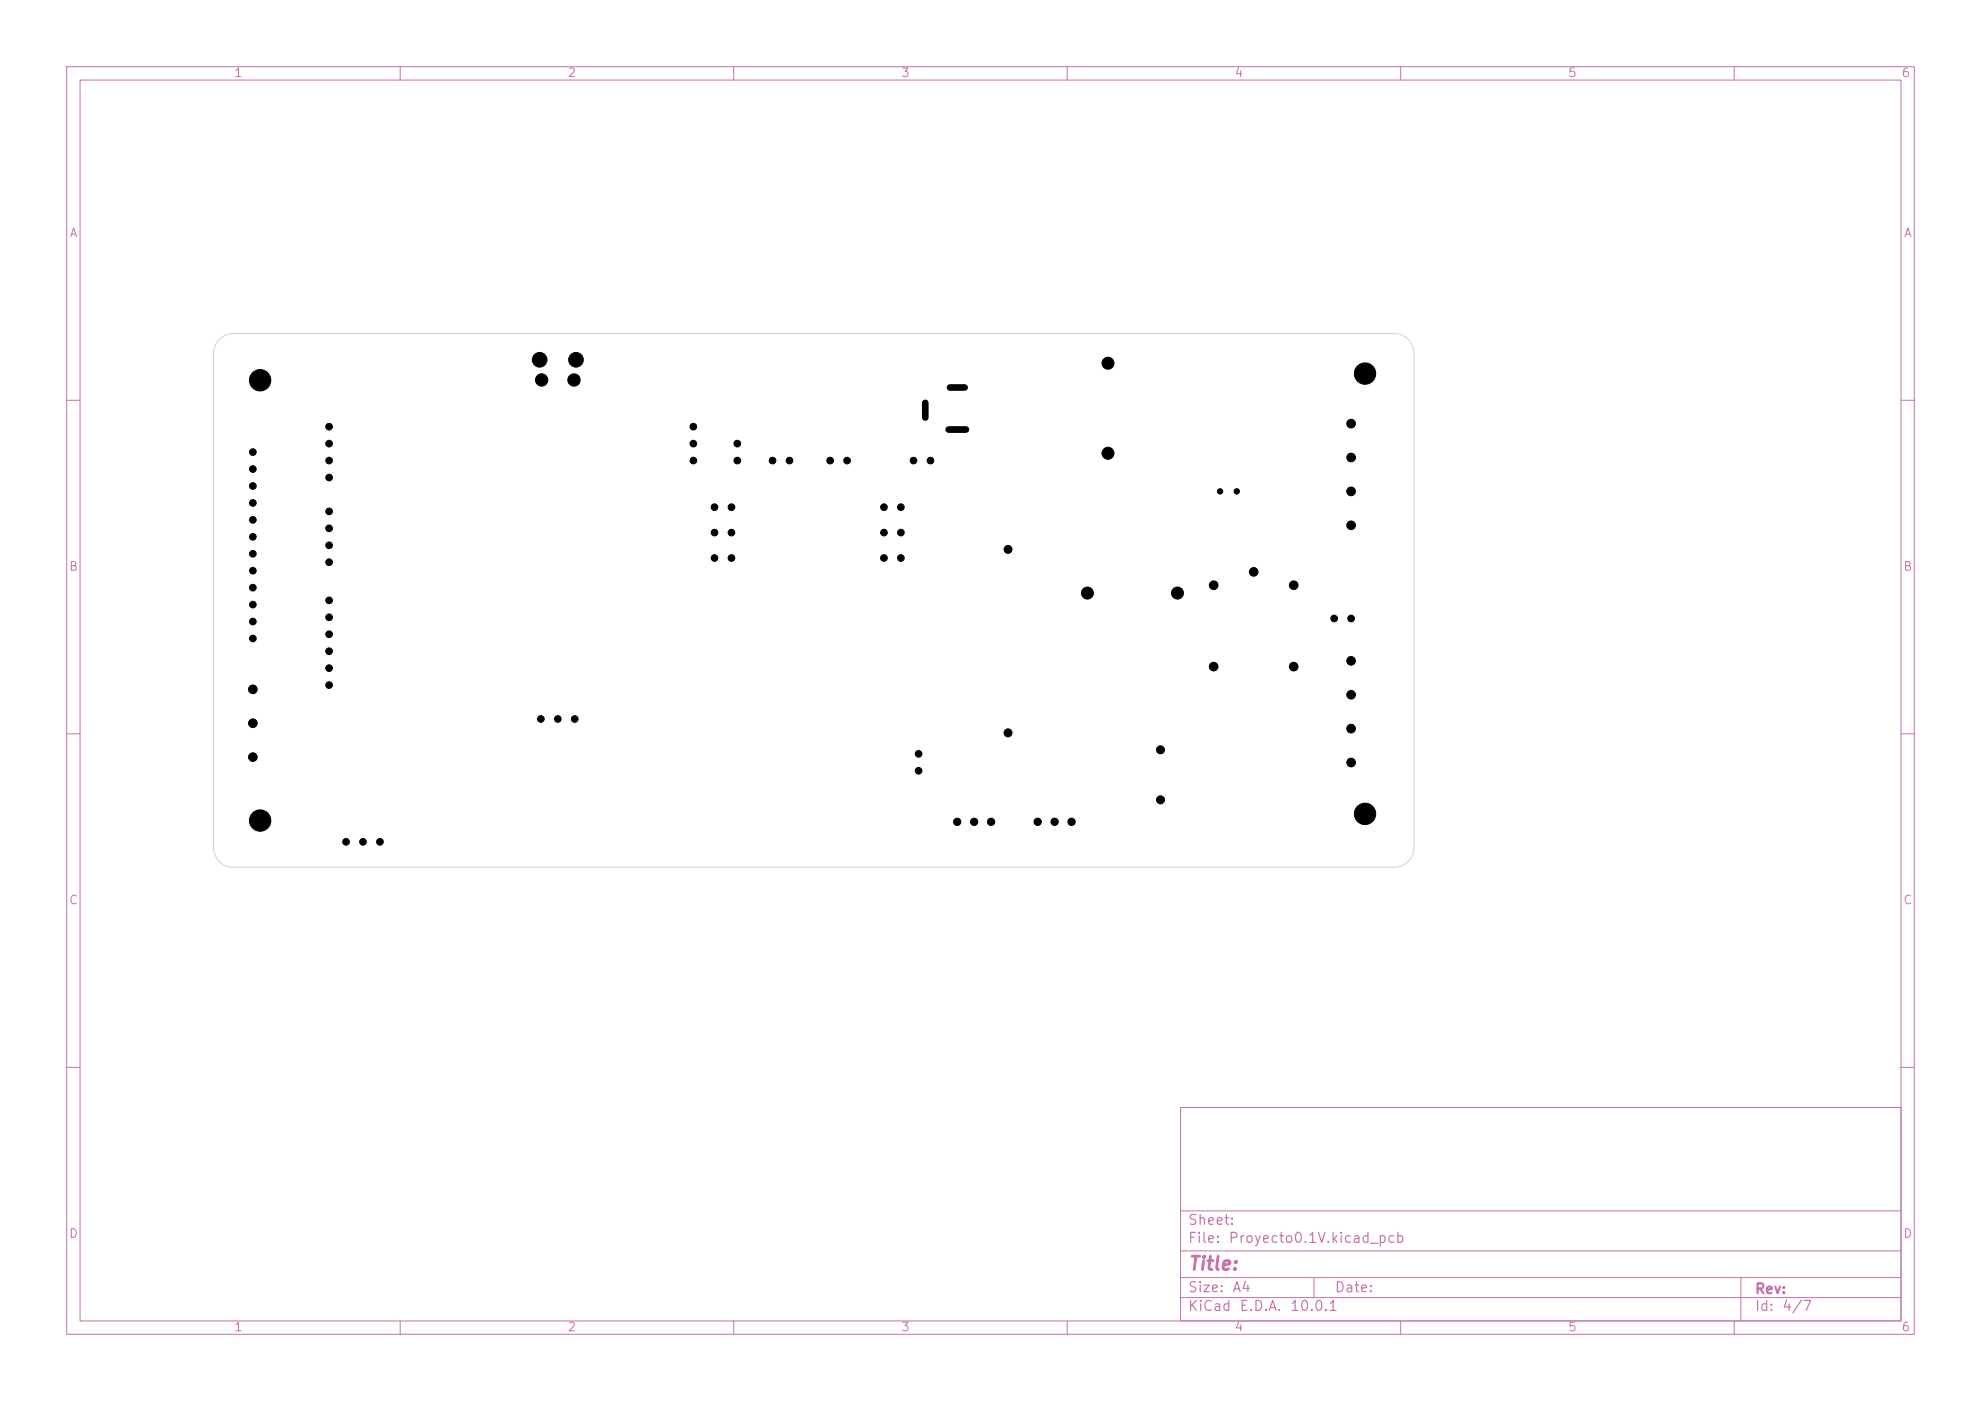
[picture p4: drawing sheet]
<svg xmlns="http://www.w3.org/2000/svg" width="297mm" height="210mm" viewBox="0 0 297 210" stroke-linecap="round" stroke-linejoin="round" font-family="sans-serif">
<defs><g id="words">
<text font-size="2" fill="#c872ab" x="178" y="190.9">Title:</text>
<g font-size="1.5" fill="#c872ab">
<text x="178" y="184">Sheet:</text>
<text x="178" y="186.7">File:</text>
<text x="184.1" y="186.7">Proyecto0.1V.kicad_pcb</text>
<text x="178" y="196.9">KiCad</text>
<text x="178" y="194.1">Size:</text>
<text x="184.7" y="194.1">A4</text>
<text x="185.7" y="196.9">E.D.A.</text>
<text x="193.3" y="196.9">10.0.1</text>
<text x="200" y="194.1">Date:</text>
<text x="263" y="194.3">Rev:</text>
<text x="263" y="196.9">Id:</text>
<text x="267.1" y="196.9">4/7</text>
</g>
<g font-size="1.3" fill="#c872ab">
<text x="35" y="11.9">1</text>
<text x="85" y="11.9">2</text>
<text x="135" y="11.9">3</text>
<text x="185" y="11.9">4</text>
<text x="235" y="11.9">5</text>
<text x="285" y="11.9">6</text>
<text x="10.3" y="35.9">A</text>
<text x="285.4" y="35.9">A</text>
<text x="10.3" y="85.9">B</text>
<text x="285.3" y="85.9">B</text>
<text x="10.3" y="135.9">C</text>
<text x="285.3" y="135.9">C</text>
<text x="10.3" y="185.9">D</text>
<text x="285.3" y="185.9">D</text>
<text x="35" y="199.9">1</text>
<text x="85" y="199.9">2</text>
<text x="135" y="199.9">3</text>
<text x="185" y="199.9">4</text>
<text x="235" y="199.9">5</text>
<text x="285" y="199.9">6</text>
</g>
</g></defs>
<g fill="none" stroke="#c872ab" stroke-width=".15">
<path d="M10 10h277v190h-277zM12 12h273v186h-273zM60 10v2M110 10v2M160 10v2M210 10v2M260 10v2M10 60h2M285 60h2M10 110h2M285 110h2M10 160h2"/>
<path d="M177 166h108v32h-108zM285 160h2M60 198v2M110 198v2M160 198v2M177 194.5h108M177 191.5h108M177 187.5h108M177 181.5h108M197 191.5v3M210 198v2M260 198v2"/>
<path d="M261 191.5v6.5"/>
</g>
<path d="M32.9 50.9a3 3 0 0 1 2.1-.9h174a3 3 0 0 1 3 3v74a3 3 0 0 1-3 3h-174a3 3 0 0 1-3-3v-74a3 3 0 0 1 .9-2.1z" fill="none" stroke="#d0d2cd" stroke-width=".15"/>
<g fill="#000" stroke="#000" stroke-width=".15">
<circle cx="39" cy="57" r="1.6"/>
<circle cx="80.9" cy="53.9" r="1.1"/>
<circle cx="81.2" cy="57" r=".92"/>
<circle cx="86.1" cy="57" r=".93"/>
<circle cx="86.4" cy="53.9" r="1.1"/>
<circle cx="166.1" cy="54.4" r=".9"/>
<circle cx="204.7" cy="56" r="1.6"/>
<circle cx="37.9" cy="77.9" r=".5"/>
<circle cx="37.9" cy="72.9" r=".5"/>
<circle cx="37.9" cy="75.4" r=".5"/>
<circle cx="37.9" cy="70.3" r=".5"/>
<circle cx="37.9" cy="67.8" r=".5"/>
<circle cx="49.3" cy="69" r=".5"/>
<circle cx="49.3" cy="66.5" r=".5"/>
<circle cx="49.3" cy="64" r=".5"/>
<circle cx="49.3" cy="71.6" r=".5"/>
<circle cx="49.3" cy="76.7" r=".5"/>
<circle cx="49.3" cy="79.2" r=".5"/>
<circle cx="103.9" cy="64" r=".5"/>
<circle cx="103.9" cy="66.5" r=".5"/>
<circle cx="103.9" cy="69" r=".5"/>
<circle cx="107.1" cy="79.8" r=".5"/>
<circle cx="107.1" cy="76" r=".5"/>
<circle cx="109.7" cy="79.8" r=".5"/>
<circle cx="109.7" cy="76" r=".5"/>
<circle cx="110.5" cy="69" r=".5"/>
<circle cx="110.5" cy="66.5" r=".5"/>
<circle cx="115.8" cy="69" r=".5"/>
<circle cx="118.4" cy="69" r=".5"/>
<circle cx="124.5" cy="69" r=".5"/>
<circle cx="127" cy="69" r=".5"/>
<circle cx="132.5" cy="76" r=".5"/>
<circle cx="132.5" cy="79.8" r=".5"/>
<circle cx="135.1" cy="76" r=".5"/>
<circle cx="135.1" cy="79.8" r=".5"/>
<circle cx="137" cy="69" r=".5"/>
<circle cx="139.5" cy="69" r=".5"/>
<circle cx="166.1" cy="67.9" r=".9"/>
<circle cx="182.9" cy="73.7" r=".4"/>
<circle cx="185.4" cy="73.7" r=".4"/>
<circle cx="202.6" cy="68.6" r=".65"/>
<circle cx="202.6" cy="73.7" r=".65"/>
<circle cx="202.6" cy="78.7" r=".65"/>
<circle cx="202.6" cy="63.5" r=".65"/>
<circle cx="37.9" cy="83" r=".5"/>
<circle cx="37.9" cy="90.6" r=".5"/>
<circle cx="37.9" cy="93.2" r=".5"/>
<circle cx="37.9" cy="88.1" r=".5"/>
<circle cx="37.9" cy="85.6" r=".5"/>
<circle cx="37.9" cy="80.5" r=".5"/>
<circle cx="37.9" cy="95.7" r=".5"/>
<circle cx="49.3" cy="84.3" r=".5"/>
<circle cx="49.3" cy="92.5" r=".5"/>
<circle cx="49.3" cy="81.7" r=".5"/>
<circle cx="49.3" cy="97.6" r=".5"/>
<circle cx="49.3" cy="95.1" r=".5"/>
<circle cx="49.3" cy="90" r=".5"/>
<circle cx="107.1" cy="83.6" r=".5"/>
<circle cx="109.7" cy="83.6" r=".5"/>
<circle cx="132.5" cy="83.6" r=".5"/>
<circle cx="135.1" cy="83.6" r=".5"/>
<circle cx="151.1" cy="82.4" r=".6"/>
<circle cx="163" cy="88.9" r=".9"/>
<circle cx="176.5" cy="88.9" r=".9"/>
<circle cx="182" cy="87.7" r=".65"/>
<circle cx="182" cy="99.9" r=".65"/>
<circle cx="188" cy="85.7" r=".65"/>
<circle cx="194" cy="87.7" r=".65"/>
<circle cx="194" cy="99.9" r=".65"/>
<circle cx="200" cy="92.7" r=".5"/>
<circle cx="202.6" cy="92.7" r=".5"/>
<circle cx="202.6" cy="99.1" r=".65"/>
<circle cx="37.9" cy="113.5" r=".65"/>
<circle cx="37.9" cy="103.3" r=".65"/>
<circle cx="37.9" cy="108.4" r=".65"/>
<circle cx="49.3" cy="100.2" r=".5"/>
<circle cx="49.3" cy="102.7" r=".5"/>
<circle cx="81.1" cy="107.8" r=".5"/>
<circle cx="83.6" cy="107.8" r=".5"/>
<circle cx="86.2" cy="107.8" r=".5"/>
<circle cx="137.7" cy="113" r=".5"/>
<circle cx="137.7" cy="115.5" r=".5"/>
<circle cx="151.1" cy="109.9" r=".6"/>
<circle cx="174" cy="112.4" r=".6"/>
<circle cx="174" cy="119.9" r=".6"/>
<circle cx="202.6" cy="114.3" r=".65"/>
<circle cx="202.6" cy="104.1" r=".65"/>
<circle cx="202.6" cy="109.2" r=".65"/>
<circle cx="39" cy="123" r="1.6"/>
<circle cx="51.9" cy="126.2" r=".5"/>
<circle cx="54.4" cy="126.2" r=".5"/>
<circle cx="57" cy="126.2" r=".5"/>
<circle cx="143.5" cy="123.2" r=".55"/>
<circle cx="146.1" cy="123.2" r=".55"/>
<circle cx="148.6" cy="123.2" r=".55"/>
<circle cx="155.6" cy="123.2" r=".55"/>
<circle cx="158.1" cy="123.2" r=".55"/>
<circle cx="160.7" cy="123.2" r=".55"/>
<circle cx="204.7" cy="122" r="1.6"/>
</g>
<path d="M142.4 58.1h2.2M138.7 60.4v2.2M142.2 64.4h2.6" fill="none" stroke="#000" stroke-width="1"/>
<use href="#words"/>
</svg>
